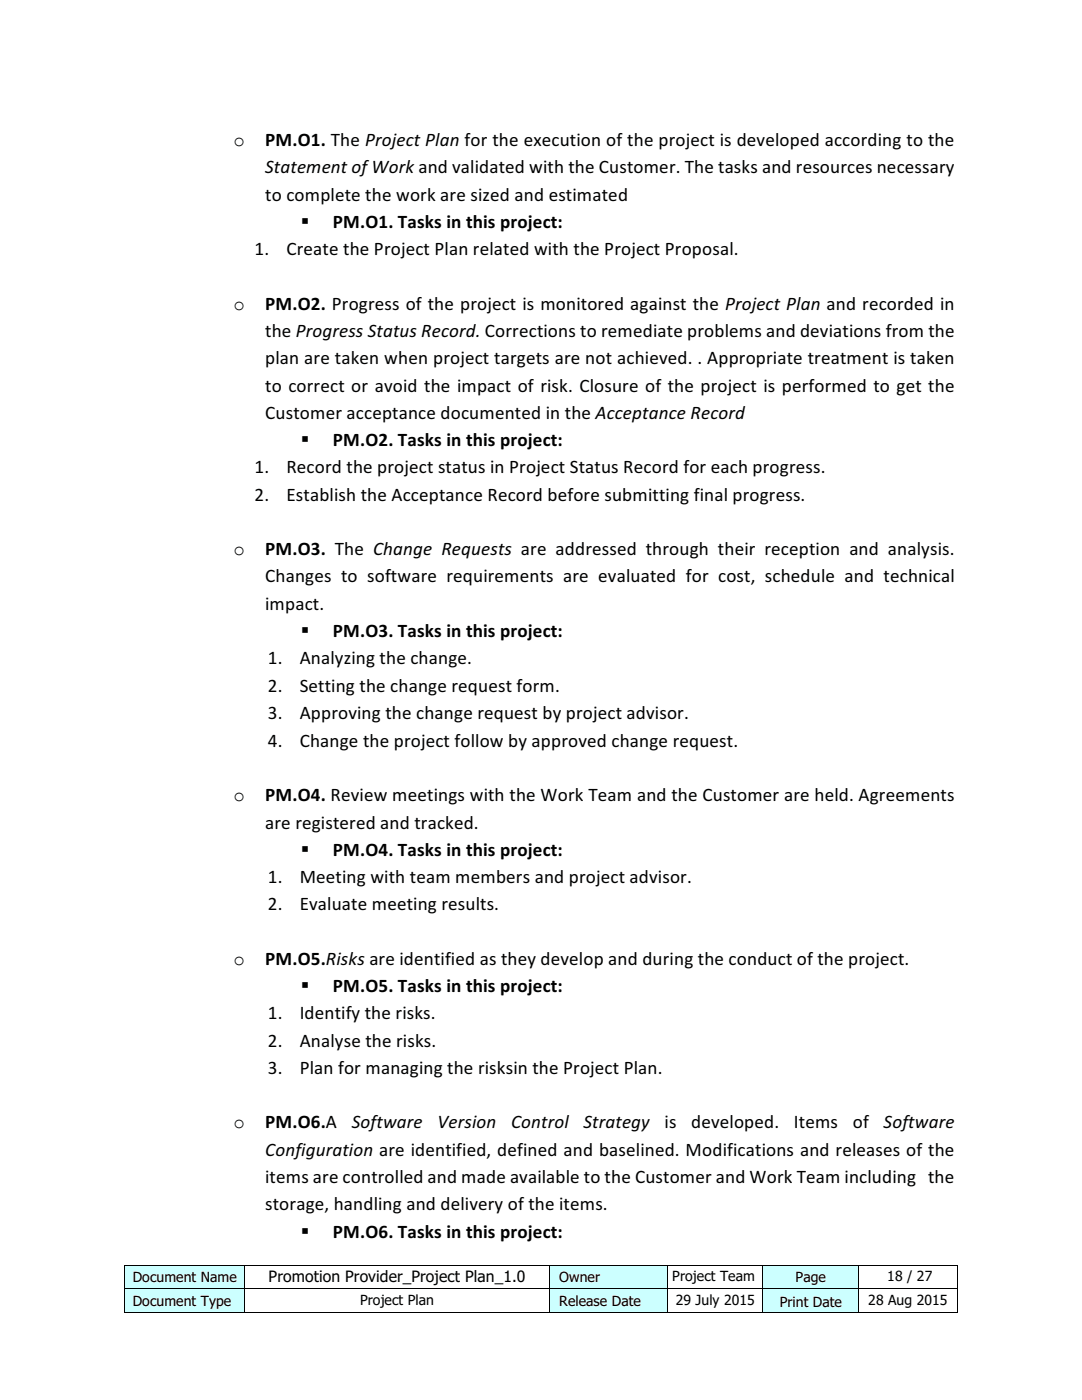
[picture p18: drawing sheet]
<svg xmlns="http://www.w3.org/2000/svg" width="216mm" height="279mm" viewBox="0 0 216 279" stroke-linecap="round" stroke-linejoin="round" font-family="sans-serif">
<defs><g id="words">
<g font-size="3.8">
<text x="46.6" y="29.1">o</text>
<text x="52.9" y="29.1">PM.O1. The!Project!Plan for!the!execution!of!the!project!is!developed!according!to!the!</text>
<text x="52.9" y="34.5">Statement!of!Work!and!validated with!the!Customer.!The!tasks!and!resources!necessary!</text>
<text x="52.9" y="40">to!complete!the!work!are!sized!and!estimated</text>
<text x="60.1" y="45.5">!</text>
<text x="66.4" y="45.5">PM.O1.)Tasks)in)this)project:</text>
<text x="50.8" y="50.9">1.</text>
<text x="57.1" y="50.9">Create!the!Project!Plan!related!with!the!Project!Proposal.</text>
<text x="46.6" y="61.8">o</text>
<text x="52.9" y="61.8">PM.O2. Progress!of!the!project!is!monitored!against!the!Project!Plan!and!recorded!in!</text>
<text x="52.9" y="67.2">the!Progress!Status!Record.!Corrections!to!remediate!problems!and!deviations!from!the!</text>
<text x="52.9" y="72.7">plan!are!taken!when!project!targets!are!not!achieved.!.!Appropriate!treatment!is!taken!</text>
<text x="52.9" y="78.1">to!correct!or!avoid!the!impact!of!risk.!Closure!of!the!project!is performed!to!get!the!</text>
<text x="52.9" y="83.6">Customer!acceptance!documented!in!the!Acceptance!Record</text>
<text x="60.1" y="89.1">!</text>
<text x="66.4" y="89.1">PM.O2.)Tasks)in)this)project:</text>
<text x="50.8" y="94.5">1.</text>
<text x="57.1" y="94.5">Record!the!project!status!in!Project Status!Record!for!each!progress.</text>
<text x="50.8" y="99.9">2.</text>
<text x="57.1" y="99.9">Establish!the!Acceptance!Record!before!submitting!final!progress.</text>
<text x="46.6" y="110.8">o</text>
<text x="52.9" y="110.8">PM.O3. The! Change! Requests are! addressed! through! their! reception! and! analysis.!</text>
<text x="52.9" y="116.2">Changes! to! software! requirements! are! evaluated! for! cost,! schedule! and! technical!</text>
<text x="52.9" y="121.8">impact.</text>
<text x="60.1" y="127.2">!</text>
<text x="66.4" y="127.2">PM.O3.)Tasks)in)this)project:</text>
<text x="53.4" y="132.6">1.</text>
<text x="59.8" y="132.6">Analyzing!the!change.</text>
<text x="53.4" y="138.1">2.</text>
<text x="53.4" y="143.5">3.</text>
<text x="59.8" y="138.1">Setting!the!change!request!form.</text>
<text x="59.8" y="143.5">Approving!the!change!request!by!project!advisor.</text>
<text x="53.4" y="149">4.</text>
<text x="59.8" y="149">Change!the!project!follow!by!approved!change!request.</text>
<text x="46.6" y="159.9">o</text>
<text x="52.9" y="159.9">PM.O4. Review!meetings!with!the!Work!Team!and!the!Customer!are!held.!Agreements!</text>
<text x="52.9" y="165.4">are!registered!and!tracked.</text>
<text x="60.1" y="170.8">!</text>
<text x="66.4" y="170.8">PM.O4.)Tasks)in)this)project:</text>
<text x="53.4" y="176.2">1.</text>
<text x="59.8" y="176.2">Meeting!with!team!members!and project!advisor.</text>
<text x="53.4" y="181.7">2.</text>
<text x="59.8" y="181.7">Evaluate!meeting!results.</text>
<text x="46.6" y="192.5">o</text>
<text x="52.9" y="192.5">PM.O5.Risks are!identified!as!they!develop!and!during!the!conduct!of!the!project.</text>
<text x="53.4" y="203.5">1.</text>
<text x="59.8" y="203.5">Identify!the!risks.</text>
<text x="60.1" y="198">!</text>
<text x="66.4" y="198">PM.O5.)Tasks)in)this)project:</text>
<text x="53.4" y="208.9">2.</text>
<text x="59.8" y="208.9">Analyse!the!risks.</text>
<text x="53.4" y="214.4">3.</text>
<text x="59.8" y="214.4">Plan!for!managing!the!risksin!the!Project!Plan.</text>
<text x="46.6" y="225.2">o</text>
<text x="52.9" y="225.2">PM.O6.A! Software</text>
<text x="87.3" y="225.2">Version! Control! Strategy</text>
<text x="132.6" y="225.2">is! developed.! Items! of! Software!</text>
<text x="52.9" y="230.7">Configuration are!identified,!defined!and!baselined.!Modifications!and!releases!of!the!</text>
<text x="52.9" y="236.1">items!are!controlled!and!made!available!to!the!Customer!and!Work!Team!including!!!the!</text>
<text x="52.9" y="241.6">storage,!handling and!delivery!of!the!items.</text>
<text x="60.1" y="247.1">!</text>
<text x="66.4" y="247.1">PM.O6.)Tasks)in)this)project:</text>
</g>
<text font-size="3.1" x="53.6" y="255.8">Promotion)Provider_Project)Plan_1.0</text>
<g font-size="2.8">
<text x="26.5" y="255.9">Document)Name</text>
<text x="111.6" y="255.9">Owner</text>
<text x="134.2" y="255.7">Project)Team</text>
<text x="158.8" y="255.9">Page</text>
<text x="177.1" y="255.7">18 /)27</text>
<text x="26.5" y="260.6">Document)Type</text>
<text x="71.9" y="260.3">Project)Plan</text>
<text x="111.6" y="260.6">Release)Date</text>
<text x="134.8" y="260.3">29)July)2015</text>
<text x="155.6" y="260.8">Print)Date</text>
<text x="173.3" y="260.3">28)Aug)2015</text>
</g>
</g></defs>
<g fill="#cff">
<path d="M25 252.6h23.7v4.4h-23.7z"/>
<path d="M47.3 253.2h1.4v3.3h-1.4z"/>
<path d="M109.7 252.6h23.4v4.4h-23.4z"/>
<path d="M152.3 252.6h18.9v4.4h-18.9z"/>
</g>
<path d="M24.8 252.5h.2v.1h-.2zM48.7 252.5h.2v.1h-.2zM109.6 252.5h.1v.1h-.1zM133.1 252.5h.2v.1h-.2zM152.1 252.5h.2v.1h-.2zM171.2 252.5h.2v.1h-.2zM190.9 252.5h.2v.1h-.2z" fill="#000"/>
<g fill="none" stroke="#000" stroke-width=".2">
<path d="M24.9 252.6v4.4M25 252.6h23.7M48.8 252.6v4.4M48.9 252.6h60.7M109.6 252.6v4.4M109.7 252.6h23.4M133.2 252.6v4.4M133.3 252.6h18.8M152.2 252.6v4.4M152.3 252.6h18.9M171.3 252.6v4.4M171.4 252.6h19.5"/>
<path d="M191 252.6v4.4"/>
</g>
<g fill="#cff">
<path d="M25 257.2h23.7v4.6h-23.7z"/>
<path d="M47.3 257.8h1.4v3.4h-1.4z"/>
<path d="M109.7 257.2h23.4v4.6h-23.4z"/>
<path d="M152.3 257.2h18.9v4.6h-18.9z"/>
</g>
<g fill="#000">
<path d="M24.8 257h.2v.2h-.2zM48.7 257h.2v.2h-.2zM109.6 257h.1v.2h-.1zM133.1 257h.2v.2h-.2zM152.1 257h.2v.2h-.2zM171.2 257h.2v.2h-.2zM190.9 257h.2v.2h-.2zM24.8 261.8h.2v.2h-.2zM48.7 261.8h.2v.2h-.2zM109.6 261.8h.1v.2h-.1zM133.1 261.8h.2v.2h-.2zM152.1 261.8h.2v.2h-.2z"/>
<path d="M171.2 261.8h.2v.2h-.2zM190.9 261.8h.2v.2h-.2z"/>
</g>
<g fill="none" stroke="#000" stroke-width=".2">
<path d="M24.9 257.2v4.6M25 257.1h23.7M48.8 257.2v4.6M48.9 257.1h60.7M109.6 257.2v4.6M109.7 257.1h23.4M133.2 257.2v4.6M133.3 257.1h18.8M152.2 257.2v4.6M152.3 257.1h18.9M171.3 257.2v4.6M171.4 257.1h19.5"/>
<path d="M191 257.2v4.6M25 261.9h23.7M48.9 261.9h60.7M109.7 261.9h23.4M133.3 261.9h18.8M152.3 261.9h18.9M171.4 261.9h19.5"/>
</g>
<use href="#words"/>
</svg>
